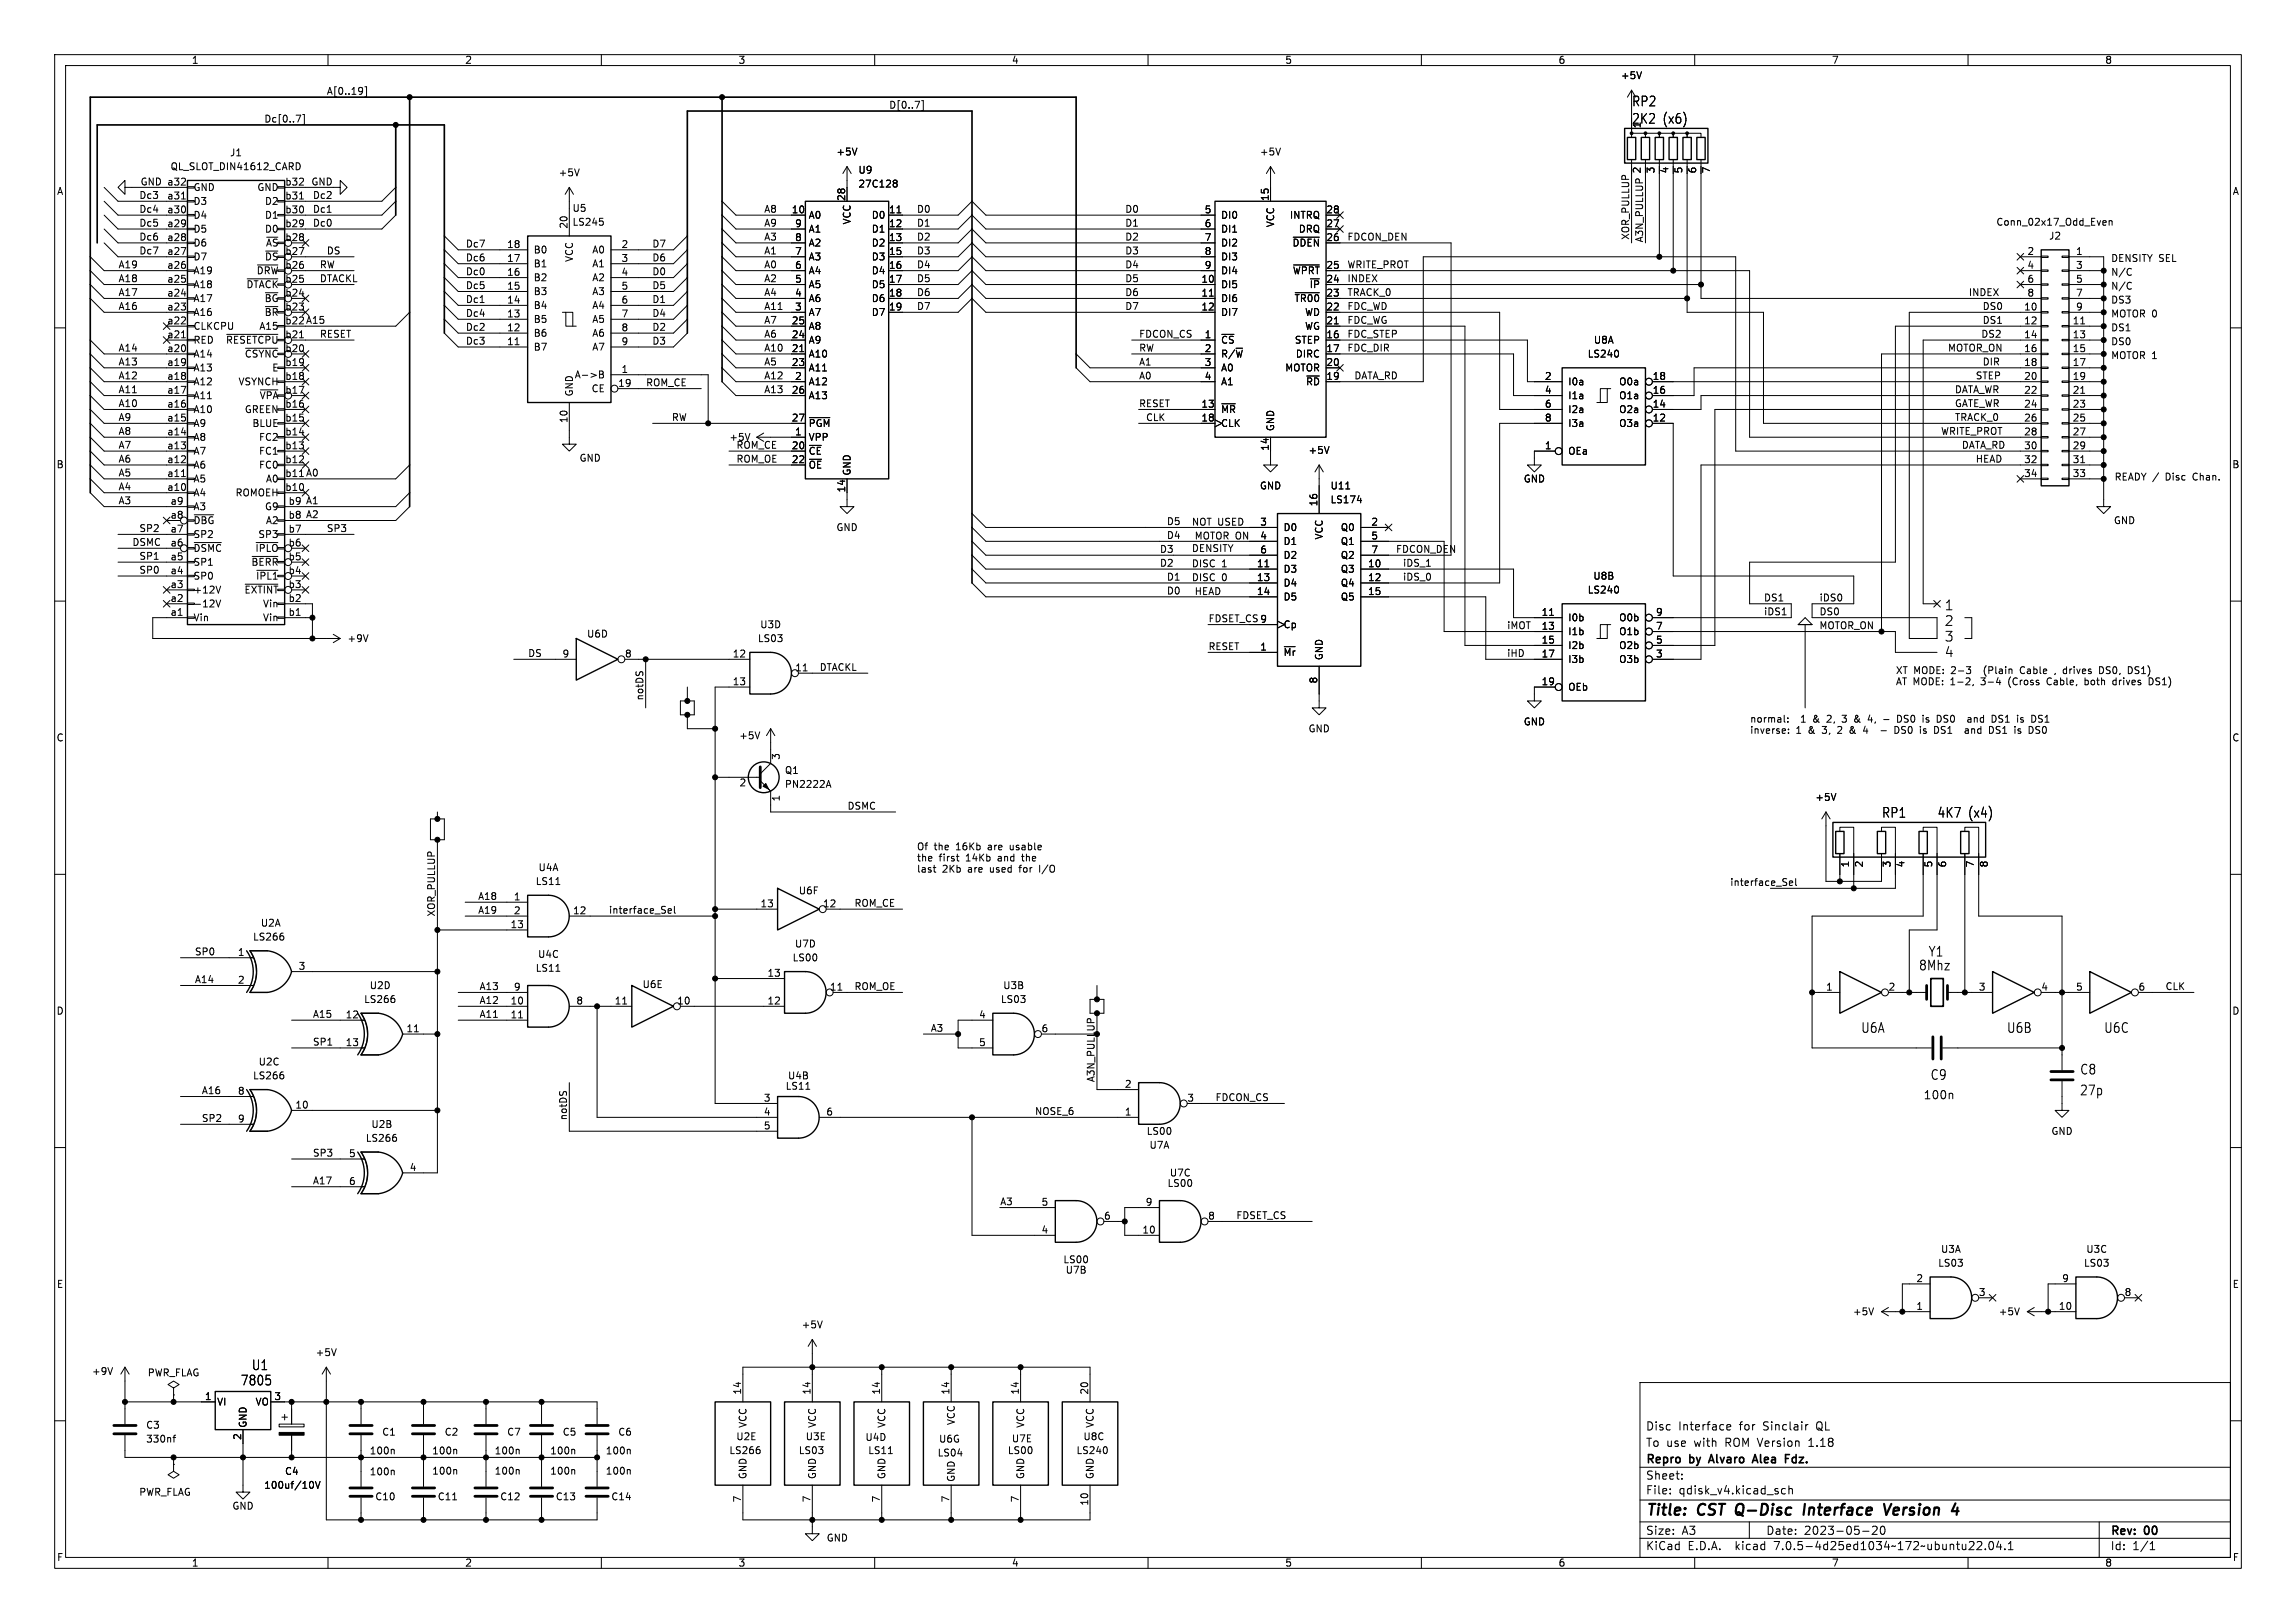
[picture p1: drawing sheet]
<svg xmlns="http://www.w3.org/2000/svg" width="420mm" height="297mm" viewBox="0 0 420 297" stroke-linecap="round" stroke-linejoin="round" font-family="sans-serif">
<defs><g id="words">
<g font-size="2.8">
<text x="301" y="277.8">Title:</text>
<text x="310.4" y="277.8">CST Q-Disc</text>
<text x="331" y="277.8">Interface</text>
<text x="346.3" y="277.8">Version</text>
</g>
<g font-size="2.5">
<text x="298.5" y="19.6">RP2</text>
<text x="298.5" y="22.8">2K2</text>
<text x="304.1" y="22.8">(x6)</text>
<text x="355.6" y="111.8">1</text>
<text x="355.6" y="114.7">2</text>
<text x="355.6" y="117.5">3</text>
<text x="355.6" y="120.4">4</text>
<text x="344.2" y="149.8">RP1</text>
<text x="354.4" y="149.8">4K7</text>
<text x="360" y="149.8">(x4)</text>
<text x="351" y="177.8">8Mhz</text>
<text x="352.7" y="175.2">Y1</text>
<text x="340.4" y="189.2">U6A</text>
<text x="367.1" y="189.2">U6B</text>
<text x="384.9" y="189.2">U6C</text>
<text x="353.1" y="197.8">C9</text>
<text x="380.5" y="196.8">C8</text>
<text x="380.4" y="200.6">27p</text>
<text x="46" y="250.9">U1</text>
<text x="44" y="253.7">7805</text>
</g>
<g font-size="2.1">
<text x="351.8" y="201.3">100n</text>
<text x="301" y="261.9">Disc</text>
<text x="306.9" y="261.9">Interface</text>
<text x="318.1" y="261.9">for</text>
<text x="322.4" y="261.9">Sinclair</text>
<text x="332.2" y="261.9">QL</text>
<text x="301" y="268.1">Repro</text>
<text x="301" y="264.9">To use</text>
<text x="309" y="268.1">by</text>
<text x="309.8" y="264.9">with</text>
<text x="313.1" y="268.1">Alvaro</text>
<text x="315.5" y="264.9">ROM Version</text>
<text x="321.6" y="268.1">Alea</text>
<text x="327.9" y="268.1">Fdz.</text>
<text x="330.9" y="264.9">1.18</text>
<text x="301" y="273.6">File:</text>
<text x="301" y="270.9">Sheet:</text>
<text x="307" y="273.6">qdisk_v4.kicad_sch</text>
<text x="301" y="281">Size:</text>
<text x="307.6" y="281">A3</text>
<text x="323" y="281">Date:</text>
<text x="329.9" y="281">2023-05-20</text>
<text x="386" y="281.2">Rev:</text>
<text x="392.2" y="281.2">00</text>
<text x="301" y="283.8">KiCad</text>
<text x="308.6" y="283.8">E.D.A.</text>
<text x="317.4" y="283.8">kicad</text>
<text x="324.5" y="283.8">7.0.5-4d25ed1034~172~ubuntu22.04.1</text>
<text x="386" y="283.8">Id:</text>
<text x="390" y="283.8">1/1</text>
</g>
<g font-size="1.8">
<text x="35" y="11.8">1</text>
<text x="85" y="11.8">2</text>
<text x="135" y="11.8">3</text>
<text x="185" y="11.8">4</text>
<text x="235" y="11.8">5</text>
<text x="285" y="11.8">6</text>
<text x="335" y="11.8">7</text>
<text x="385" y="11.8">8</text>
<text x="59.7" y="17.4">A[0..19]</text>
<text x="296.5" y="14.6">+5V</text>
<text x="48.3" y="22.5">Dc[0..7]</text>
<text x="162.6" y="20">D[0..7]</text>
<text x="300.4" y="23.5" transform="rotate(-90 300.4 23.5)">1</text>
<text x="42" y="28.8">J1</text>
<text x="152.9" y="28.6">+5V</text>
<text x="230.4" y="28.6">+5V</text>
<text x="10.4" y="35.8">A</text>
<text x="25.7" y="34.1">GND a32</text>
<text x="31.1" y="31.3">QL_SLOT_DIN41612_CARD</text>
<text x="35.3" y="35.1">GND</text>
<text x="47.1" y="35.1">GND</text>
<text x="52.1" y="34">b32</text>
<text x="56.9" y="34.1">GND</text>
<text x="102.1" y="32.4">+5V</text>
<text x="157" y="34.5">27C128</text>
<text x="157" y="31.9">U9</text>
<text x="300.4" y="31.8" transform="rotate(-90 300.4 31.8)">2</text>
<text x="302.9" y="31.8" transform="rotate(-90 302.9 31.8)">3</text>
<text x="305.4" y="31.8" transform="rotate(-90 305.4 31.8)">4</text>
<text x="308" y="31.8" transform="rotate(-90 308 31.8)">5</text>
<text x="310.5" y="31.8" transform="rotate(-90 310.5 31.8)">6</text>
<text x="313.1" y="31.8" transform="rotate(-90 313.1 31.8)">7</text>
<text x="408.4" y="35.8">A</text>
<text x="25.4" y="39">Dc4</text>
<text x="25.4" y="41.6">Dc5</text>
<text x="25.4" y="36.5">Dc3</text>
<text x="30.5" y="41.7">a29</text>
<text x="30.5" y="39.1">a30</text>
<text x="30.5" y="36.6">a31</text>
<text x="35.3" y="40.2">D4</text>
<text x="35.3" y="37.7">D3</text>
<text x="48.4" y="40.2">D1</text>
<text x="48.4" y="37.7">D2</text>
<text x="52.1" y="41.7">b29</text>
<text x="52.1" y="39.1">b30</text>
<text x="52.1" y="36.6">b31</text>
<text x="57.1" y="39">Dc1</text>
<text x="57.1" y="36.5">Dc2</text>
<text x="57.1" y="41.6">Dc0</text>
<text x="103.9" y="41.9" transform="rotate(-90 103.9 41.9)">20</text>
<text x="104.7" y="38.9">U5</text>
<text x="104.7" y="41.5">LS245</text>
<text x="139.7" y="39">A8</text>
<text x="139.7" y="41.6">A9</text>
<text x="144.8" y="39.1">10</text>
<text x="145.4" y="41.7">9</text>
<text x="147.8" y="40.2">A0</text>
<text x="154.7" y="36.8" transform="rotate(-90 154.7 36.8)">28</text>
<text x="155.8" y="41.1" transform="rotate(-90 155.8 41.1)">VCC</text>
<text x="159.4" y="40.2">D0</text>
<text x="162.6" y="39.1">11</text>
<text x="162.6" y="41.7">12</text>
<text x="167.6" y="41.6">D1</text>
<text x="167.6" y="39">D0</text>
<text x="205.7" y="41.6">D1</text>
<text x="205.7" y="39">D0</text>
<text x="220.3" y="39.1">5</text>
<text x="220.3" y="41.7">6</text>
<text x="223.3" y="40.2">DI0</text>
<text x="232.2" y="36.8" transform="rotate(-90 232.2 36.8)">15</text>
<text x="233.2" y="41.6" transform="rotate(-90 233.2 41.6)">VCC</text>
<text x="235.9" y="40.2">INTRQ</text>
<text x="242.6" y="41.7">27</text>
<text x="242.6" y="39.1">28</text>
<text x="365.1" y="41.5">Conn_02x17_Odd_Even</text>
<text x="25.4" y="46.6">Dc7</text>
<text x="25.4" y="44.1">Dc6</text>
<text x="30.5" y="46.7">a27</text>
<text x="30.5" y="44.2">a28</text>
<text x="35.3" y="47.8">D7</text>
<text x="35.3" y="45.3">D6</text>
<text x="35.3" y="42.7">D5</text>
<text x="48.4" y="47.8">~{DS}</text>
<text x="48.4" y="42.7">D0</text>
<text x="48.6" y="45.3">~{AS}</text>
<text x="52.1" y="46.7">b27</text>
<text x="52.1" y="44.2">b28</text>
<text x="59.7" y="46.6">DS</text>
<text x="85.2" y="45.4">Dc7</text>
<text x="85.2" y="47.9">Dc6</text>
<text x="92.7" y="45.5">18</text>
<text x="97.5" y="46.5">B0</text>
<text x="105" y="48" transform="rotate(-90 105 48)">VCC</text>
<text x="108.3" y="46.5">A0</text>
<text x="113.6" y="45.5">2</text>
<text x="119.3" y="47.9">D6</text>
<text x="119.3" y="45.4">D7</text>
<text x="139.7" y="46.6">A1</text>
<text x="139.7" y="44.1">A3</text>
<text x="145.4" y="46.7">7</text>
<text x="145.4" y="44.2">8</text>
<text x="147.8" y="47.8">A3</text>
<text x="147.8" y="45.3">A2</text>
<text x="147.8" y="42.7">A1</text>
<text x="159.4" y="42.7">D1</text>
<text x="159.4" y="45.3">D2</text>
<text x="159.4" y="47.8">D3</text>
<text x="162.6" y="44.2">13</text>
<text x="162.6" y="46.7">15</text>
<text x="167.6" y="44.1">D2</text>
<text x="167.6" y="46.6">D3</text>
<text x="205.7" y="44.1">D2</text>
<text x="205.7" y="46.6">D3</text>
<text x="220.3" y="44.2">7</text>
<text x="220.3" y="46.7">8</text>
<text x="223.3" y="42.7">DI1</text>
<text x="223.3" y="45.3">DI2</text>
<text x="223.3" y="47.8">DI3</text>
<text x="236.4" y="45.3">~{DDEN}</text>
<text x="237.6" y="42.7">DRQ</text>
<text x="242.6" y="44.2">26</text>
<text x="246.4" y="44.1">FDCON_DEN</text>
<text x="298.1" y="43.9" transform="rotate(-90 298.1 43.9)">XOR_PULLUP</text>
<text x="300.6" y="44.4" transform="rotate(-90 300.6 44.4)">A3N_PULLUP</text>
<text x="370.8" y="46.7">2</text>
<text x="374.8" y="44">J2</text>
<text x="379.7" y="46.7">1</text>
<text x="21.6" y="49.2">A19</text>
<text x="21.6" y="51.7">A18</text>
<text x="30.5" y="51.8">a25</text>
<text x="30.5" y="49.3">a26</text>
<text x="35.3" y="52.9">A18</text>
<text x="35.3" y="50.4">A19</text>
<text x="45.1" y="52.9">~{DTACK}</text>
<text x="46.9" y="50.4">~{DRW}</text>
<text x="52.1" y="51.8">b25</text>
<text x="52.1" y="49.3">b26</text>
<text x="58.4" y="49.2">RW</text>
<text x="58.4" y="51.7">DTACKL</text>
<text x="85.2" y="50.5">Dc0</text>
<text x="85.2" y="53">Dc5</text>
<text x="92.7" y="53.1">15</text>
<text x="92.7" y="50.5">16</text>
<text x="92.7" y="48">17</text>
<text x="97.5" y="51.6">B2</text>
<text x="97.5" y="49.1">B1</text>
<text x="108.3" y="49.1">A1</text>
<text x="108.3" y="51.6">A2</text>
<text x="113.6" y="48">3</text>
<text x="113.6" y="50.5">4</text>
<text x="113.6" y="53.1">5</text>
<text x="119.3" y="50.5">D0</text>
<text x="119.3" y="53">D5</text>
<text x="139.7" y="51.7">A2</text>
<text x="139.7" y="49.2">A0</text>
<text x="145.4" y="51.8">5</text>
<text x="145.4" y="49.3">6</text>
<text x="147.8" y="52.9">A5</text>
<text x="147.8" y="50.4">A4</text>
<text x="159.4" y="50.4">D4</text>
<text x="159.4" y="52.9">D5</text>
<text x="162.6" y="49.3">16</text>
<text x="162.6" y="51.8">17</text>
<text x="167.6" y="51.7">D5</text>
<text x="167.6" y="49.2">D4</text>
<text x="205.7" y="49.2">D4</text>
<text x="205.7" y="51.7">D5</text>
<text x="219.7" y="51.8">10</text>
<text x="220.3" y="49.3">9</text>
<text x="223.3" y="52.9">DI5</text>
<text x="223.3" y="50.4">DI4</text>
<text x="236.5" y="50.4">~{WPRT}</text>
<text x="239.6" y="52.9">~{IP}</text>
<text x="242.6" y="51.8">24</text>
<text x="242.6" y="49.3">25</text>
<text x="246.4" y="51.7">INDEX</text>
<text x="246.4" y="49.2">WRITE_PROT</text>
<text x="370.8" y="49.3">4</text>
<text x="370.8" y="51.8">6</text>
<text x="379.7" y="49.3">3</text>
<text x="379.7" y="51.8">5</text>
<text x="386.1" y="53.1">N/C</text>
<text x="386.1" y="50.6">N/C</text>
<text x="386.1" y="48">DENSITY SEL</text>
<text x="21.6" y="54.3">A17</text>
<text x="21.6" y="56.8">A16</text>
<text x="30.5" y="59.4">a22</text>
<text x="30.5" y="56.9">a23</text>
<text x="30.5" y="54.4">a24</text>
<text x="35.3" y="58">A16</text>
<text x="35.3" y="55.4">A17</text>
<text x="48.4" y="58">~{BR}</text>
<text x="48.4" y="55.4">~{BG}</text>
<text x="52.1" y="59.4">b22 A15</text>
<text x="52.1" y="56.9">b23</text>
<text x="52.1" y="54.4">b24</text>
<text x="85.2" y="58.1">Dc4</text>
<text x="85.2" y="55.5">Dc1</text>
<text x="92.7" y="58.2">13</text>
<text x="92.7" y="55.6">14</text>
<text x="97.5" y="59.2">B5</text>
<text x="97.5" y="56.7">B4</text>
<text x="97.5" y="54.2">B3</text>
<text x="108.3" y="54.2">A3</text>
<text x="108.3" y="56.7">A4</text>
<text x="108.3" y="59.2">A5</text>
<text x="113.6" y="55.6">6</text>
<text x="113.6" y="58.2">7</text>
<text x="119.3" y="55.5">D1</text>
<text x="119.3" y="58.1">D4</text>
<text x="139.7" y="59.3">A7</text>
<text x="139.7" y="56.8">A11</text>
<text x="139.7" y="54.3">A4</text>
<text x="144.8" y="59.4">25</text>
<text x="145.4" y="56.9">3</text>
<text x="145.4" y="54.4">4</text>
<text x="147.8" y="58">A7</text>
<text x="147.8" y="55.4">A6</text>
<text x="159.4" y="55.4">D6</text>
<text x="159.4" y="58">D7</text>
<text x="162.6" y="54.4">18</text>
<text x="162.6" y="56.9">19</text>
<text x="167.6" y="56.8">D7</text>
<text x="167.6" y="54.3">D6</text>
<text x="205.7" y="54.3">D6</text>
<text x="205.7" y="56.8">D7</text>
<text x="219.7" y="54.4">11</text>
<text x="219.7" y="56.9">12</text>
<text x="223.3" y="55.4">DI6</text>
<text x="223.3" y="58">DI7</text>
<text x="236.8" y="55.4">~{TR00}</text>
<text x="238.7" y="58">WD</text>
<text x="242.6" y="59.4">21</text>
<text x="242.6" y="56.9">22</text>
<text x="242.6" y="54.4">23</text>
<text x="246.4" y="54.3">TRACK_0</text>
<text x="246.4" y="56.8">FDC_WD</text>
<text x="246.4" y="59.3">FDC_WG</text>
<text x="360" y="54.3">INDEX</text>
<text x="362.6" y="56.8">DS0</text>
<text x="362.6" y="59.3">DS1</text>
<text x="370.2" y="56.9">10</text>
<text x="370.2" y="59.4">12</text>
<text x="370.8" y="54.4">8</text>
<text x="379.1" y="59.4">11</text>
<text x="379.7" y="54.4">7</text>
<text x="379.7" y="56.9">9</text>
<text x="386.1" y="55.6">DS3</text>
<text x="386.1" y="58.2">MOTOR 0</text>
<text x="21.6" y="64.4">A14</text>
<text x="30.5" y="64.5">a20</text>
<text x="30.5" y="62">a21</text>
<text x="35.3" y="65.6">A14</text>
<text x="35.3" y="63.1">RED</text>
<text x="35.3" y="60.5">CLKCPU</text>
<text x="41.3" y="63.1">~{RESETCPU}</text>
<text x="44.8" y="65.6">~{CSYNC}</text>
<text x="47.4" y="60.5">A15</text>
<text x="52.1" y="64.5">b20</text>
<text x="52.1" y="62">b21</text>
<text x="58.4" y="61.9">RESET</text>
<text x="85.2" y="60.6">Dc2</text>
<text x="85.2" y="63.2">Dc3</text>
<text x="92.7" y="63.2">11</text>
<text x="92.7" y="60.7">12</text>
<text x="97.5" y="64.3">B7</text>
<text x="97.5" y="61.8">B6</text>
<text x="108.3" y="61.8">A6</text>
<text x="108.3" y="64.3">A7</text>
<text x="113.6" y="60.7">8</text>
<text x="113.6" y="63.2">9</text>
<text x="119.3" y="63.2">D3</text>
<text x="119.3" y="60.6">D2</text>
<text x="139.7" y="64.4">A10</text>
<text x="139.7" y="61.9">A6</text>
<text x="144.8" y="64.5">21</text>
<text x="144.8" y="62">24</text>
<text x="147.8" y="65.6">A10</text>
<text x="147.8" y="63.1">A9</text>
<text x="147.8" y="60.5">A8</text>
<text x="208.3" y="61.9">FDCON_CS</text>
<text x="208.3" y="64.4">RW</text>
<text x="220.3" y="62">1</text>
<text x="220.3" y="64.5">2</text>
<text x="223.3" y="63.1">~{CS}</text>
<text x="223.3" y="65.6">R/~{W}</text>
<text x="236.8" y="63.1">STEP</text>
<text x="237" y="65.6">DIRC</text>
<text x="238.7" y="60.5">WG</text>
<text x="242.6" y="62">16</text>
<text x="242.6" y="64.5">17</text>
<text x="246.4" y="61.9">FDC_STEP</text>
<text x="246.4" y="64.4">FDC_DIR</text>
<text x="290.4" y="65.6">LS240</text>
<text x="291.5" y="63.1">U8A</text>
<text x="356.2" y="64.4">MOTOR_ON</text>
<text x="362.3" y="61.9">DS2</text>
<text x="370.2" y="62">14</text>
<text x="370.2" y="64.5">16</text>
<text x="379.1" y="62">13</text>
<text x="379.1" y="64.5">15</text>
<text x="386.1" y="63.3">DS0</text>
<text x="386.1" y="65.8">MOTOR 1</text>
<text x="386.1" y="60.7">DS1</text>
<text x="21.6" y="67">A13</text>
<text x="21.6" y="69.5">A12</text>
<text x="30.5" y="69.6">a18</text>
<text x="30.5" y="67.1">a19</text>
<text x="35.3" y="70.7">A12</text>
<text x="35.3" y="68.1">A13</text>
<text x="43.6" y="70.7">VSYNCH</text>
<text x="49.8" y="68.1">E</text>
<text x="52.1" y="69.6">b18</text>
<text x="52.1" y="67.1">b19</text>
<text x="105.1" y="69.4">A-&gt;B</text>
<text x="108.2" y="71.9">CE</text>
<text x="113" y="70.9">19</text>
<text x="113.6" y="68.3">1</text>
<text x="118.2" y="70.8">ROM_CE</text>
<text x="139.7" y="67">A5</text>
<text x="139.7" y="69.5">A12</text>
<text x="144.8" y="67.1">23</text>
<text x="145.4" y="69.6">2</text>
<text x="147.8" y="70.7">A12</text>
<text x="147.8" y="68.1">A11</text>
<text x="220.3" y="67.1">3</text>
<text x="220.3" y="69.6">4</text>
<text x="223.3" y="68.1">A0</text>
<text x="223.3" y="70.7">A1</text>
<text x="235.1" y="68.1">MOTOR</text>
<text x="238.9" y="70.7">~{RD}</text>
<text x="242.6" y="69.6">19</text>
<text x="242.6" y="67.1">20</text>
<text x="247.6" y="69.5">DATA_RD</text>
<text x="282.5" y="69.6">2</text>
<text x="286.8" y="70.7">I0a</text>
<text x="296.2" y="70.7">O0a</text>
<text x="302.3" y="69.6">18</text>
<text x="361.3" y="69.5">STEP</text>
<text x="362.6" y="67">DIR</text>
<text x="370.2" y="67.1">18</text>
<text x="370.2" y="69.6">20</text>
<text x="379.1" y="67.1">17</text>
<text x="379.1" y="69.6">19</text>
<text x="21.6" y="77.1">A9</text>
<text x="21.6" y="72">A11</text>
<text x="21.6" y="74.6">A10</text>
<text x="30.5" y="77.2">a15</text>
<text x="30.5" y="74.7">a16</text>
<text x="30.5" y="72.1">a17</text>
<text x="35.3" y="75.8">A10</text>
<text x="35.3" y="73.2">A11</text>
<text x="44.8" y="75.8">GREEN</text>
<text x="47.5" y="73.2">~{VPA}</text>
<text x="52.1" y="77.2">b15</text>
<text x="52.1" y="74.7">b16</text>
<text x="52.1" y="72.1">b17</text>
<text x="103.9" y="77.5" transform="rotate(-90 103.9 77.5)">10</text>
<text x="105" y="72.6" transform="rotate(-90 105 72.6)">GND</text>
<text x="122.9" y="77.1">RW</text>
<text x="139.7" y="72">A13</text>
<text x="144.8" y="72.1">26</text>
<text x="144.8" y="77.2">27</text>
<text x="147.8" y="73.2">A13</text>
<text x="219.7" y="74.7">13</text>
<text x="219.7" y="77.2">18</text>
<text x="223.3" y="75.8">~{MR}</text>
<text x="282.5" y="72.1">4</text>
<text x="282.5" y="74.7">6</text>
<text x="282.5" y="77.2">8</text>
<text x="286.8" y="73.2">I1a</text>
<text x="286.8" y="75.8">I2a</text>
<text x="296.2" y="75.8">O2a</text>
<text x="296.2" y="73.2">O1a</text>
<text x="302.3" y="77.2">12</text>
<text x="302.3" y="74.7">14</text>
<text x="302.3" y="72.1">16</text>
<text x="357.5" y="72">DATA_WR</text>
<text x="357.5" y="77.1">TRACK_0</text>
<text x="357.5" y="74.6">GATE_WR</text>
<text x="370.2" y="72.1">22</text>
<text x="370.2" y="74.7">24</text>
<text x="370.2" y="77.2">26</text>
<text x="379.1" y="72.1">21</text>
<text x="379.1" y="74.7">23</text>
<text x="379.1" y="77.2">25</text>
<text x="21.6" y="82.2">A7</text>
<text x="21.6" y="79.7">A8</text>
<text x="30.5" y="82.3">a13</text>
<text x="30.5" y="79.8">a14</text>
<text x="35.3" y="83.4">A7</text>
<text x="35.3" y="80.8">A8</text>
<text x="35.3" y="78.3">A9</text>
<text x="46.1" y="78.3">BLUE</text>
<text x="47.4" y="83.4">FC1</text>
<text x="47.4" y="80.8">FC2</text>
<text x="52.1" y="82.3">b13</text>
<text x="52.1" y="79.8">b14</text>
<text x="133.4" y="80.8">+5V</text>
<text x="134.6" y="82.2">ROM_CE</text>
<text x="144.8" y="82.3">20</text>
<text x="145.4" y="79.8">1</text>
<text x="147.8" y="80.8">VPP</text>
<text x="147.8" y="83.4">~{CE}</text>
<text x="147.8" y="78.3">~{PGM}</text>
<text x="223.3" y="78.3">CLK</text>
<text x="232.2" y="82.6" transform="rotate(-90 232.2 82.6)">14</text>
<text x="233.2" y="79" transform="rotate(-90 233.2 79)">GND</text>
<text x="239.3" y="83.2">+5V</text>
<text x="282.5" y="82.3">1</text>
<text x="286.8" y="83.4">OEa</text>
<text x="286.8" y="78.3">I3a</text>
<text x="296.2" y="78.3">O3a</text>
<text x="355" y="79.7">WRITE_PROT</text>
<text x="358.8" y="82.2">DATA_RD</text>
<text x="370.2" y="79.8">28</text>
<text x="370.2" y="82.3">30</text>
<text x="379.1" y="79.8">27</text>
<text x="379.1" y="82.3">29</text>
<text x="10.3" y="85.8">B</text>
<text x="21.6" y="89.8">A4</text>
<text x="21.6" y="87.3">A5</text>
<text x="21.6" y="84.7">A6</text>
<text x="30.5" y="89.9">a10</text>
<text x="30.5" y="87.4">a11</text>
<text x="30.5" y="84.8">a12</text>
<text x="35.3" y="88.5">A5</text>
<text x="35.3" y="85.9">A6</text>
<text x="47.4" y="85.9">FC0</text>
<text x="48.6" y="88.5">A0</text>
<text x="52.1" y="89.9">b10</text>
<text x="52.1" y="87.4">b11 A0</text>
<text x="52.1" y="84.8">b12</text>
<text x="106" y="84.6">GND</text>
<text x="134.6" y="84.7">ROM_OE</text>
<text x="144.8" y="84.8">22</text>
<text x="147.8" y="85.9">~{OE}</text>
<text x="155.8" y="87.1" transform="rotate(-90 155.8 87.1)">GND</text>
<text x="230.4" y="89.7">GND</text>
<text x="243.3" y="89.7">U11</text>
<text x="278.7" y="88.5">GND</text>
<text x="361.3" y="84.7">HEAD</text>
<text x="370.2" y="84.8">32</text>
<text x="370.2" y="87.4">34</text>
<text x="379.1" y="84.8">31</text>
<text x="379.1" y="87.4">33</text>
<text x="386.7" y="88">READY /</text>
<text x="396.1" y="88">Disc</text>
<text x="401.2" y="88">Chan.</text>
<text x="408.3" y="85.8">B</text>
<text x="21.6" y="92.4">A3</text>
<text x="31.1" y="95">a8</text>
<text x="31.1" y="92.5">a9</text>
<text x="35.3" y="91">A4</text>
<text x="35.3" y="93.5">A3</text>
<text x="43.1" y="91">ROMOEH</text>
<text x="48.4" y="93.5">G9</text>
<text x="52.7" y="95">b8 A2</text>
<text x="52.7" y="92.5">b9 A1</text>
<text x="154.7" y="90.2" transform="rotate(-90 154.7 90.2)">14</text>
<text x="241" y="92.7" transform="rotate(-90 241 92.7)">16</text>
<text x="243.3" y="92.3">LS174</text>
<text x="24.1" y="100">DSMC</text>
<text x="25.4" y="97.4">SP2</text>
<text x="31.1" y="100.1">a6</text>
<text x="31.1" y="97.5">a7</text>
<text x="35.3" y="101.2">~{DSMC}</text>
<text x="35.3" y="98.6">SP2</text>
<text x="35.3" y="96.1">~{DBG}</text>
<text x="46.7" y="101.2">~{IPLO}</text>
<text x="47.2" y="98.6">SP3</text>
<text x="48.6" y="96.1">A2</text>
<text x="52.7" y="100.1">b6</text>
<text x="52.7" y="97.5">b7</text>
<text x="59.7" y="97.4">SP3</text>
<text x="152.9" y="97.3">GND</text>
<text x="212.1" y="101.3">D3</text>
<text x="213.4" y="96.2">D5</text>
<text x="213.4" y="98.7">D4</text>
<text x="217.9" y="101.1">DENSITY</text>
<text x="217.9" y="96.3">NOT USED</text>
<text x="218.4" y="98.8">MOTOR ON</text>
<text x="230.5" y="96.3">3</text>
<text x="230.5" y="98.8">4</text>
<text x="230.5" y="101.3">6</text>
<text x="234.7" y="97.3">D0</text>
<text x="234.7" y="99.9">D1</text>
<text x="242.1" y="98.8" transform="rotate(-90 242.1 98.8)">VCC</text>
<text x="245.2" y="97.3">Q0</text>
<text x="245.2" y="99.9">Q1</text>
<text x="250.8" y="96.3">2</text>
<text x="250.8" y="98.8">5</text>
<text x="250.8" y="101.3">7</text>
<text x="255.3" y="101.3">FDCON_DEN</text>
<text x="386.6" y="96.1">GND</text>
<text x="25.4" y="105.1">SP0</text>
<text x="25.4" y="102.5">SP1</text>
<text x="31.1" y="107.7">a3</text>
<text x="31.1" y="105.2">a4</text>
<text x="31.1" y="102.6">a5</text>
<text x="35.3" y="106.2">SP0</text>
<text x="35.3" y="103.7">SP1</text>
<text x="46" y="103.7">~{BERR}</text>
<text x="46.8" y="106.2">~{IPL1}</text>
<text x="52.7" y="107.7">b3</text>
<text x="52.7" y="105.2">b4</text>
<text x="52.7" y="102.6">b5</text>
<text x="212.1" y="103.8">D2</text>
<text x="213.4" y="106.3">D1</text>
<text x="217.9" y="106.4">DISC 0</text>
<text x="217.9" y="103.9">DISC 1</text>
<text x="229.9" y="103.9">11</text>
<text x="229.9" y="106.4">13</text>
<text x="234.7" y="105">D3</text>
<text x="234.7" y="107.5">D4</text>
<text x="234.7" y="102.4">D2</text>
<text x="245.2" y="105">Q3</text>
<text x="245.2" y="107.5">Q4</text>
<text x="245.2" y="102.4">Q2</text>
<text x="250.2" y="103.9">10</text>
<text x="250.2" y="106.4">12</text>
<text x="256.5" y="103.8">iDS_1</text>
<text x="256.5" y="106.3">iDS_0</text>
<text x="291.4" y="106.2">U8B</text>
<text x="31.1" y="112.8">a1</text>
<text x="31.1" y="110.2">a2</text>
<text x="35.3" y="113.9">Vin</text>
<text x="35.3" y="111.3">-12V</text>
<text x="35.3" y="108.8">+12V</text>
<text x="44.7" y="108.8">~{EXTINT}</text>
<text x="48.1" y="113.9">Vin</text>
<text x="48.1" y="111.3">Vin</text>
<text x="52.7" y="112.8">b1</text>
<text x="52.7" y="110.2">b2</text>
<text x="213.4" y="108.9">D0</text>
<text x="218.4" y="109">HEAD</text>
<text x="221" y="114">FDSET_CS9</text>
<text x="229.9" y="109">14</text>
<text x="234.7" y="110">D5</text>
<text x="245.2" y="110">Q5</text>
<text x="250.2" y="109">15</text>
<text x="281.9" y="112.8">11</text>
<text x="286.8" y="113.9">I0b</text>
<text x="290.4" y="108.8">LS240</text>
<text x="296.2" y="113.9">O0b</text>
<text x="302.9" y="112.8">9</text>
<text x="322.6" y="112.7">iDS1</text>
<text x="322.6" y="110.1">DS1</text>
<text x="332.7" y="112.7">DS0</text>
<text x="332.7" y="110.1">iDS0</text>
<text x="63.5" y="117.7">+9V</text>
<text x="107.3" y="116.8">U6D</text>
<text x="138.6" y="117.7">LS03</text>
<text x="139" y="115.1">U3D</text>
<text x="230.5" y="119.1">1</text>
<text x="230.5" y="114">9</text>
<text x="234.7" y="115.1">Cp</text>
<text x="275.6" y="115.2">iMOT</text>
<text x="281.9" y="115.3">13</text>
<text x="281.9" y="117.9">15</text>
<text x="286.8" y="116.4">I1b</text>
<text x="286.8" y="118.9">I2b</text>
<text x="296.2" y="118.9">O2b</text>
<text x="296.2" y="116.4">O1b</text>
<text x="302.9" y="117.9">5</text>
<text x="302.9" y="115.3">7</text>
<text x="332.8" y="115.2">MOTOR_ON</text>
<text x="96.5" y="120.3">DS</text>
<text x="102.8" y="120.4">9</text>
<text x="114.3" y="120.4">8</text>
<text x="134" y="120.4">12</text>
<text x="134" y="125.5">13</text>
<text x="145.4" y="122.9">11</text>
<text x="234.7" y="120.2">~{Mr}</text>
<text x="241" y="125.1" transform="rotate(-90 241 125.1)">8</text>
<text x="242.1" y="120.9" transform="rotate(-90 242.1 120.9)">GND</text>
<text x="275.6" y="120.3">iHD</text>
<text x="281.9" y="120.4">17</text>
<text x="281.9" y="125.5">19</text>
<text x="286.8" y="121.5">I3b</text>
<text x="296.2" y="121.5">O3b</text>
<text x="302.9" y="120.4">3</text>
<text x="346.7" y="123.4">XT MODE: 2-3</text>
<text x="346.7" y="125.5">AT MODE: 1-2,</text>
<text x="362.5" y="125.5">3-4</text>
<text x="363.1" y="123.4">(Plain</text>
<text x="367.5" y="125.5">(Cross</text>
<text x="369.8" y="123.4">Cable</text>
<text x="374.7" y="125.5">Cable,</text>
<text x="376.3" y="123.4">, drives</text>
<text x="381.8" y="125.5">both</text>
<text x="384.7" y="123.4">DS0,</text>
<text x="387" y="125.5">drives</text>
<text x="390.1" y="123.4">DS1)</text>
<text x="393.7" y="125.5">DS1)</text>
<text x="117.8" y="128.3" transform="rotate(-90 117.8 128.3)">notDS</text>
<text x="286.8" y="126.6">OEb</text>
<text x="10.3" y="135.8">C</text>
<text x="135.2" y="135.4">+5V</text>
<text x="239.3" y="134.2">GND</text>
<text x="278.7" y="132.9">GND</text>
<text x="320" y="132.3">normal:</text>
<text x="320" y="134.4">inverse:</text>
<text x="328.5" y="134.4">1</text>
<text x="329.4" y="132.3">1</text>
<text x="330.8" y="134.4">&amp;</text>
<text x="331.7" y="132.3">&amp;</text>
<text x="333.4" y="134.4">3,</text>
<text x="334.4" y="132.3">2,</text>
<text x="336.3" y="134.4">2</text>
<text x="337.3" y="132.3">3</text>
<text x="338.6" y="134.4">&amp;</text>
<text x="339.6" y="132.3">&amp;</text>
<text x="341.3" y="134.4">4</text>
<text x="342.3" y="132.3">4,</text>
<text x="347.4" y="134.4">DS0</text>
<text x="347.9" y="132.3">DS0</text>
<text x="352.2" y="134.4">is</text>
<text x="352.6" y="132.3">is</text>
<text x="354.9" y="134.4">DS1</text>
<text x="355.4" y="132.3">DS0</text>
<text x="360.8" y="134.4">and</text>
<text x="361.2" y="132.3">and</text>
<text x="365.3" y="134.4">DS1</text>
<text x="365.8" y="132.3">DS1</text>
<text x="370.1" y="134.4">is</text>
<text x="370.6" y="132.3">is</text>
<text x="372.8" y="134.4">DS0</text>
<text x="373.3" y="132.3">DS1</text>
<text x="408.3" y="135.8">C</text>
<text x="142.9" y="139.1" transform="rotate(-90 142.9 139.1)">3</text>
<text x="143.5" y="141.8">Q1</text>
<text x="135.2" y="144.1">2</text>
<text x="142.9" y="146.7" transform="rotate(-90 142.9 146.7)">1</text>
<text x="143.5" y="144.3">PN2222A</text>
<text x="154.9" y="148.2">DSMC</text>
<text x="332" y="146.7">+5V</text>
<text x="167.6" y="155.7">Of</text>
<text x="170.8" y="155.7">the</text>
<text x="174.8" y="155.7">16Kb</text>
<text x="180.8" y="155.7">are</text>
<text x="184.9" y="155.7">usable</text>
<text x="98.5" y="159.6">U4A</text>
<text x="167.6" y="157.7">the</text>
<text x="167.6" y="159.8">last</text>
<text x="171.7" y="157.7">first</text>
<text x="172.3" y="159.8">2Kb</text>
<text x="176.7" y="157.7">14Kb</text>
<text x="177" y="159.8">are</text>
<text x="181.1" y="159.8">used</text>
<text x="182.6" y="157.7">and</text>
<text x="186.7" y="159.8">for</text>
<text x="187.1" y="157.7">the</text>
<text x="190.4" y="159.8">I/O</text>
<text x="338.5" y="158.8" transform="rotate(-90 338.5 158.8)">1</text>
<text x="341" y="158.8" transform="rotate(-90 341 158.8)">2</text>
<text x="346.1" y="158.8" transform="rotate(-90 346.1 158.8)">3</text>
<text x="348.6" y="158.8" transform="rotate(-90 348.6 158.8)">4</text>
<text x="353.7" y="158.8" transform="rotate(-90 353.7 158.8)">5</text>
<text x="356.2" y="158.8" transform="rotate(-90 356.2 158.8)">6</text>
<text x="361.3" y="158.8" transform="rotate(-90 361.3 158.8)">7</text>
<text x="363.9" y="158.8" transform="rotate(-90 363.9 158.8)">8</text>
<text x="79.7" y="167.7" transform="rotate(-90 79.7 167.7)">XOR_PULLUP</text>
<text x="93.9" y="164.8">1</text>
<text x="93.9" y="167.4">2</text>
<text x="97.9" y="162.1">LS11</text>
<text x="104.8" y="167.4">12</text>
<text x="111.4" y="167.3">interface_Sel</text>
<text x="139.1" y="166.1">13</text>
<text x="146.1" y="163.8">U6F</text>
<text x="150.5" y="166.1">12</text>
<text x="156.2" y="166">ROM_CE</text>
<text x="316.5" y="162.2">interface_Sel</text>
<text x="46.2" y="172.3">LS266</text>
<text x="47.7" y="169.7">U2A</text>
<text x="93.3" y="169.9">13</text>
<text x="145.4" y="173.5">U7D</text>
<text x="35.6" y="174.9">SP0</text>
<text x="35.6" y="180">A14</text>
<text x="43.5" y="175">1</text>
<text x="54.6" y="177.5">3</text>
<text x="97.9" y="178">LS11</text>
<text x="98.4" y="175.5">U4C</text>
<text x="140.3" y="178.8">13</text>
<text x="144.9" y="176.1">LS00</text>
<text x="10.3" y="185.8">D</text>
<text x="43.5" y="180.1">2</text>
<text x="66.5" y="183.7">LS266</text>
<text x="67.6" y="181.2">U2D</text>
<text x="87.6" y="181.3">A13</text>
<text x="87.6" y="183.8">A12</text>
<text x="93.3" y="183.9">10</text>
<text x="93.9" y="181.4">9</text>
<text x="105.4" y="183.9">8</text>
<text x="112.4" y="183.9">11</text>
<text x="117.5" y="181">U6E</text>
<text x="123.8" y="183.9">10</text>
<text x="140.3" y="183.9">12</text>
<text x="151.8" y="181.4">11</text>
<text x="156.2" y="181.3">ROM_OE</text>
<text x="183" y="183.7">LS03</text>
<text x="183.5" y="181.2">U3B</text>
<text x="334" y="181.4">1</text>
<text x="345.4" y="181.4">2</text>
<text x="361.9" y="181.4">3</text>
<text x="373.3" y="181.4">4</text>
<text x="379.7" y="181.4">5</text>
<text x="391.1" y="181.4">6</text>
<text x="396.1" y="181.3">CLK</text>
<text x="408.3" y="185.8">D</text>
<text x="57.1" y="186.3">A15</text>
<text x="57.1" y="191.4">SP1</text>
<text x="63.2" y="186.4">12</text>
<text x="63.2" y="191.5">13</text>
<text x="74.3" y="189">11</text>
<text x="87.6" y="186.3">A11</text>
<text x="93.3" y="186.4">11</text>
<text x="179" y="186.4">4</text>
<text x="179" y="191.5">5</text>
<text x="190.5" y="189">6</text>
<text x="46.2" y="197.7">LS266</text>
<text x="47.3" y="195.1">U2C</text>
<text x="144.1" y="197.7">U4B</text>
<text x="36.8" y="200.3">A16</text>
<text x="43.5" y="200.4">8</text>
<text x="54" y="202.9">10</text>
<text x="139.7" y="201.7">3</text>
<text x="143.7" y="199.6">LS11</text>
<text x="200.3" y="198.1" transform="rotate(-90 200.3 198.1)">A3N_PULLUP</text>
<text x="205.7" y="199.1">2</text>
<text x="217.1" y="201.7">3</text>
<text x="222.2" y="201.6">FDCON_CS</text>
<text x="36.8" y="205.4">SP2</text>
<text x="43.5" y="205.5">9</text>
<text x="66.9" y="209.1">LS266</text>
<text x="67.9" y="206.6">U2B</text>
<text x="103.8" y="205" transform="rotate(-90 103.8 205)">notDS</text>
<text x="139.7" y="204.2">4</text>
<text x="139.7" y="206.8">5</text>
<text x="151.1" y="204.2">6</text>
<text x="189.2" y="204.1">NOSE_6</text>
<text x="205.7" y="204.2">1</text>
<text x="209.7" y="207.8">LS00</text>
<text x="375.2" y="207.8">GND</text>
<text x="57.1" y="211.7">SP3</text>
<text x="63.8" y="211.8">5</text>
<text x="74.9" y="214.4">4</text>
<text x="210.2" y="210.4">U7A</text>
<text x="213.9" y="215.5">U7C</text>
<text x="57.1" y="216.8">A17</text>
<text x="63.8" y="216.9">6</text>
<text x="190.5" y="220.7">5</text>
<text x="209.5" y="220.7">9</text>
<text x="213.5" y="217.4">LS00</text>
<text x="190.5" y="225.8">4</text>
<text x="201.9" y="223.3">6</text>
<text x="208.9" y="225.8">10</text>
<text x="220.9" y="223.3">8</text>
<text x="226.1" y="223.2">FDSET_CS</text>
<text x="194.5" y="231.3">LS00</text>
<text x="194.9" y="233.2">U7B</text>
<text x="354.5" y="232">LS03</text>
<text x="355" y="229.4">U3A</text>
<text x="381.1" y="232">LS03</text>
<text x="381.6" y="229.4">U3C</text>
<text x="10.4" y="235.8">E</text>
<text x="350.5" y="239.8">1</text>
<text x="350.5" y="234.7">2</text>
<text x="361.9" y="237.2">3</text>
<text x="376.6" y="239.8">10</text>
<text x="377.2" y="234.7">9</text>
<text x="388.6" y="237.2">8</text>
<text x="408.3" y="235.8">E</text>
<text x="146.6" y="243.2">+5V</text>
<text x="338.9" y="240.9">+5V</text>
<text x="365.6" y="240.9">+5V</text>
<text x="16.8" y="251.8">+9V</text>
<text x="57.7" y="248.3">+5V</text>
<text x="27" y="252">PWR_FLAG</text>
<text x="37.4" y="256.3">1</text>
<text x="39.6" y="257.4">VI</text>
<text x="46.7" y="257.4">VO</text>
<text x="50.1" y="256.3">3</text>
<text x="135.6" y="255.3" transform="rotate(-90 135.6 255.3)">14</text>
<text x="148.3" y="255.3" transform="rotate(-90 148.3 255.3)">14</text>
<text x="161" y="255.3" transform="rotate(-90 161 255.3)">14</text>
<text x="173.7" y="255.3" transform="rotate(-90 173.7 255.3)">14</text>
<text x="186.4" y="255.3" transform="rotate(-90 186.4 255.3)">14</text>
<text x="199.1" y="255.3" transform="rotate(-90 199.1 255.3)">20</text>
<text x="26.7" y="261.6">C3</text>
<text x="44.2" y="263.6" transform="rotate(-90 44.2 263.6)">2</text>
<text x="45.3" y="261.4" transform="rotate(-90 45.3 261.4)">GND</text>
<text x="69.9" y="262.9">C1</text>
<text x="81.3" y="262.9">C2</text>
<text x="92.7" y="262.9">C7</text>
<text x="102.9" y="262.9">C5</text>
<text x="113" y="262.9">C6</text>
<text x="134.6" y="263.7">U2E</text>
<text x="136.7" y="261.3" transform="rotate(-90 136.7 261.3)">VCC</text>
<text x="147.3" y="263.7">U3E</text>
<text x="149.4" y="261.3" transform="rotate(-90 149.4 261.3)">VCC</text>
<text x="158.2" y="263.8">U4D</text>
<text x="162.1" y="261.3" transform="rotate(-90 162.1 261.3)">VCC</text>
<text x="174.8" y="260.8" transform="rotate(-90 174.8 260.8)">VCC</text>
<text x="187.5" y="261.3" transform="rotate(-90 187.5 261.3)">VCC</text>
<text x="198.1" y="263.7">U8C</text>
<text x="200.2" y="261.3" transform="rotate(-90 200.2 261.3)">VCC</text>
<text x="26.7" y="264.2">330nf</text>
<text x="67.6" y="266.3">100n</text>
<text x="79" y="266.3">100n</text>
<text x="90.4" y="266.3">100n</text>
<text x="100.6" y="266.3">100n</text>
<text x="110.8" y="266.3">100n</text>
<text x="133.4" y="266.3">LS266</text>
<text x="146.1" y="266.3">LS03</text>
<text x="158.8" y="266.3">LS11</text>
<text x="171.5" y="266.7">LS04</text>
<text x="171.7" y="264.2">U6G</text>
<text x="184.3" y="266.3">LS00</text>
<text x="185" y="264.1">U7E</text>
<text x="196.9" y="266.3">LS240</text>
<text x="25.4" y="273.9">PWR_FLAG</text>
<text x="48.3" y="272.6">100uf/10V</text>
<text x="52.1" y="270.1">C4</text>
<text x="67.6" y="270.1">100n</text>
<text x="68.6" y="274.7">C10</text>
<text x="79" y="270">100n</text>
<text x="80" y="274.7">C11</text>
<text x="90.4" y="270">100n</text>
<text x="91.4" y="274.7">C12</text>
<text x="100.6" y="270">100n</text>
<text x="101.6" y="274.7">C13</text>
<text x="110.8" y="270">100n</text>
<text x="111.8" y="274.7">C14</text>
<text x="135.6" y="275" transform="rotate(-90 135.6 275)">7</text>
<text x="136.7" y="270.8" transform="rotate(-90 136.7 270.8)">GND</text>
<text x="148.3" y="275" transform="rotate(-90 148.3 275)">7</text>
<text x="149.4" y="270.8" transform="rotate(-90 149.4 270.8)">GND</text>
<text x="161" y="275" transform="rotate(-90 161 275)">7</text>
<text x="162.1" y="270.8" transform="rotate(-90 162.1 270.8)">GND</text>
<text x="173.7" y="275" transform="rotate(-90 173.7 275)">7</text>
<text x="174.8" y="271.3" transform="rotate(-90 174.8 271.3)">GND</text>
<text x="186.4" y="275" transform="rotate(-90 186.4 275)">7</text>
<text x="187.5" y="270.8" transform="rotate(-90 187.5 270.8)">GND</text>
<text x="199.1" y="275.6" transform="rotate(-90 199.1 275.6)">10</text>
<text x="200.2" y="270.8" transform="rotate(-90 200.2 270.8)">GND</text>
<text x="42.5" y="276.4">GND</text>
<text x="10.4" y="285.8">F</text>
<text x="35" y="286.8">1</text>
<text x="85" y="286.8">2</text>
<text x="135" y="286.8">3</text>
<text x="151.2" y="282.3">GND</text>
<text x="185" y="286.8">4</text>
<text x="235" y="286.8">5</text>
<text x="285" y="286.8">6</text>
<text x="335" y="286.8">7</text>
<text x="385" y="286.8">8</text>
<text x="408.4" y="285.8">F</text>
</g>
<g font-size="1.7">
<text x="208.3" y="67">A1</text>
<text x="208.3" y="69.5">A0</text>
<text x="208.3" y="74.6">RESET</text>
<text x="209.5" y="77.1">CLK</text>
<text x="221" y="119">RESET</text>
<text x="149.9" y="122.8">DTACKL</text>
<text x="87.4" y="167.3">A19</text>
<text x="87.4" y="164.8">A18</text>
<text x="170.2" y="188.9">A3</text>
<text x="182.9" y="220.6">A3</text>
</g>
</g></defs>
<g fill="none" stroke="#000" stroke-width=".18">
<path d="M10 10h400v277h-400zM12 12h396v273h-396zM60 10v2M66.3 16.1v.9M66.3 16.5v.2M66.7 15.9h.3v1.8h-.3M110 10v2M160 10v2M168.6 18.4h.3v1.8h-.3M210 10v2M260 10v2M298.4 16.5l-.7 1.3"/>
<path d="M298.4 16.5v7.6M298.4 16.5l.8 1.3M300.3 13.1l-.5 1.3M310 10v2M360 10v2M19 39.4l2.6 2.5h12.7M19 36.8l2.6 2.6h12.7M19 34.3l2.6 2.5h12.7M22.9 34.3v-1.3l-1.3 1.3 1.3 1.3v-1.3h11.4M33.2 36.4h.7M34.3 39.2h1.3v.3h-1.3zM34.3 36.7h1.3v.3h-1.3z"/>
<path d="M34.3 34.2h1.3v.2h-1.3zM50.8 39.2h1.3v.3h-1.3zM50.8 36.7h1.3v.3h-1.3zM50.8 34.2h1.3v.2h-1.3zM52.1 34.3h10.1v-1.3l1.3 1.3-1.3 1.3v-1.3M54.2 21.1h.8l-.5 1.2M54.5 29.8a.68 .68 0 0 1 .4 .6 .68 .68 0 0 1-.4 .7M54.8 36.4h.7M55.4 21h.3v1.8h-.3M59.9 38.9h.7M72.4 39.4l-2.6 2.5h-17.7M72.4 36.8l-2.6 2.6h-17.7"/>
<path d="M72.4 34.3l-2.6 2.5h-17.7M104.1 34.3l-.7 1.3M104.1 34.3v8.9M104.1 34.3l.8 1.3M106 30.9l-.5 1.3M132.1 39.4l2.5 2.5h12.7M132.1 36.8l2.5 2.6h12.7M154.9 30.5l-.7 1.3M154.9 30.5v6.3M154.9 30.5l.8 1.3M156.8 27.1l-.5 1.3M162.6 39.4h12.7l2.5-2.6 2.5 2.6h41.9"/>
<path d="M163.6 33h.3l.2 .2-.2 .3M163.6 33.5h.3M163.9 33.5l.1 .1 .1 .4-.2 .2h-.3M164.1 39h.7M232.4 30.5l-.8 1.3M232.4 30.5v6.3M232.4 30.5l.8 1.3M234.2 27.1l-.4 1.3M242.6 39.4h2.5M244.5 38.8l1.2 1.2M245.7 38.8l-1.2 1.2M298.4 25.1v-.7h2.6v.7v-.7h2.5v.7v-.7h2.6v.7v-.7h2.5v.7v-.7h2.5v.7"/>
<path d="M298.4 29.2v15.3M301 29.2v15.3M303.5 29.2v1.3M303.5 31.8v15.2M306.1 29.2v20.3M308.6 29.2v1.3M308.6 31.8v25.4h14v20.3h50.8M311.1 29.2v1.3M311.1 31.8v22.8h62.3M10 60h2M16.5 54.6l2.5 2.6h15.3M16.5 47l2.5 2.5h15.3"/>
<path d="M16.5 49.5l2.5 2.6h15.3M16.5 52.1l2.5 2.5h15.3M19 44.5l2.6 2.5h12.7M19 41.9l2.6 2.6h12.7M29.9 59.1l1.2 1.2M30.5 59.7h3.8M31.1 59.1l-1.2 1.2M34.3 59.6h1.3v.2h-1.3zM34.3 57h1.3v.3h-1.3zM34.3 54.5h1.3v.2h-1.3zM34.3 51.9h1.3v.3h-1.3zM34.3 49.4h1.3v.3h-1.3z"/>
<path d="M34.3 46.9h1.3v.2h-1.3zM34.3 44.3h1.3v.3h-1.3zM34.3 41.8h1.3v.2h-1.3zM45.2 51h5.6M47.1 48.5h3.7M50.8 59.6h1.3v.2h-1.3zM50.8 41.8h1.3v.2h-1.3zM53.3 47h11.5M53.3 57.2h2.6M53.3 49.5h11.5M53.3 52.1h11.5M53.3 54.6h2.6"/>
<path d="M53.3 44.5h2.6M55.3 54l1.2 1.2M55.3 56.5l1.2 1.3M55.3 43.8l1.2 1.3M56.5 54l-1.2 1.2M56.5 56.5l-1.2 1.3M56.5 43.8l-1.2 1.3M74.9 57.2l-2.5 2.5h-20.3M81.3 58.4l2.5 2.6h12.7M81.3 55.9l2.5 2.5h12.7M81.3 53.3l2.5 2.6h12.7M81.3 50.8l2.5 2.5h12.7"/>
<path d="M81.3 48.3l2.5 2.5h12.7M81.3 45.7l2.5 2.6h12.7M81.3 43.2l2.5 2.5h12.7M102.9 57.2h.6v2.5h1.9M103.5 57.2h1.3v2.5M110.3 40.6v.5M125.7 58.4l-2.5 2.6h-11.4M125.7 55.9l-2.5 2.5h-11.4M125.7 53.3l-2.5 2.6h-11.4M125.7 50.8l-2.5 2.5h-11.4M125.7 48.3l-2.5 2.5h-11.4M125.7 45.7l-2.5 2.6h-11.4"/>
<path d="M125.7 43.2l-2.5 2.5h-11.4M132.1 44.5l2.5 2.5h12.7M132.1 54.6l2.5 2.6h12.7M132.1 57.2l2.5 2.5h12.7M132.1 59.7l2.5 2.5h12.7M132.1 47l2.5 2.5h12.7M132.1 49.5l2.5 2.6h12.7M132.1 52.1l2.5 2.5h12.7M132.1 41.9l2.5 2.6h12.7M162.6 47h12.7l2.5-2.5 2.5 2.5h41.9M162.6 57.2h12.7l2.5-2.6 2.5 2.6h41.9M162.6 49.5h12.7l2.5-2.5 2.5 2.5h41.9"/>
<path d="M162.6 52.1h12.7l2.5-2.6 2.5 2.6h41.9M162.6 54.6h12.7l2.5-2.5 2.5 2.5h41.9M162.6 44.5h12.7l2.5-2.6 2.5 2.6h41.9M162.6 41.9h12.7l2.5-2.5 2.5 2.5h41.9M221.2 54.2h.7M236.6 43.4h4.7M236.6 48.5h4.7M236.9 53.6h4.4M242.6 57.2h31.7v17.7h11.4M242.6 59.7h25.4v58.4h17.7M242.6 49.5h77.4v30.5h53.4M242.6 52.1h68.5"/>
<path d="M242.6 54.6h66M242.6 44.5h22.8v57.1h-16.5M242.6 41.9h2.5M244.1 59.3h.7M244.5 41.3l1.2 1.2M245.7 41.3l-1.2 1.2M369 46.4l1.2 1.2M369 51.5l1.2 1.2M369 48.9l1.2 1.2M369.6 47h3.8M369.6 49.5h3.8M369.6 52.1h3.8"/>
<path d="M370.2 46.4l-1.2 1.2M370.2 51.5l-1.2 1.2M370.2 48.9l-1.2 1.2M373.4 59.6h1.2v.2h-1.2zM373.4 57h1.2v.3h-1.2zM373.4 54.5h1.2v.2h-1.2zM373.4 51.9h1.2v.3h-1.2zM373.4 49.4h1.2v.3h-1.2zM373.4 46.9h1.2v.2h-1.2zM373.4 57.2h-24.2v59.6h5.1v-3.8h-22.8v-2.5h7.6v-5.1h-33v-27.9h-3.8M373.4 59.7h-26.7v43.2h-26.7v7.6h7.7v2.5h-25.4M377.2 59.6h1.3v.2h-1.3z"/>
<path d="M377.2 57h1.3v.3h-1.3zM377.2 54.5h1.3v.2h-1.3zM377.2 51.9h1.3v.3h-1.3zM377.2 49.4h1.3v.3h-1.3zM377.2 46.9h1.3v.2h-1.3zM378.5 47h6.3v45.7h-1.3l1.3 1.3 1.3-1.3h-1.3M378.5 57.2h6.3M378.5 59.7h6.3M378.5 49.5h6.3M378.5 52.1h6.3M378.5 54.6h6.3M380.6 59.3h.7"/>
<path d="M384.8 40.4h.4l.1 .3-.6 .1M385.2 41.2h-.4M385.8 40.5l.2-.1h.3l.1 .8M385.8 40.4v.8M389.6 51.7l.3 .1M389.6 49.1l.3 .1M389.9 52.8l-.3 .1M389.9 50.3l-.3 .1M408 60h2M16.5 74.9l2.5 2.6h15.3M16.5 72.4l2.5 2.5h15.3M16.5 69.9l2.5 2.5h15.3"/>
<path d="M16.5 67.3l2.5 2.6h15.3M16.5 62.2l2.5 2.6h15.3M16.5 64.8l2.5 2.5h15.3M16.5 77.5l2.5 2.5h15.3M29.9 61.6l1.2 1.2M30.5 62.2h3.8M31.1 61.6l-1.2 1.2M33.2 61.8h.7M34.3 79.9h1.3v.2h-1.3zM34.3 77.3h1.3v.3h-1.3zM34.3 74.8h1.3v.3h-1.3zM34.3 72.3h1.3v.2h-1.3z"/>
<path d="M34.3 69.7h1.3v.3h-1.3zM34.3 67.2h1.3v.2h-1.3zM34.3 64.6h1.3v.3h-1.3zM34.3 62.1h1.3v.3h-1.3zM41.5 61.2h9.3M44.9 63.7h5.9M47.6 71.3h3.2M50.8 79.9h1.3v.2h-1.3zM50.8 77.3h1.3v.3h-1.3zM50.8 74.8h1.3v.3h-1.3zM50.8 69.7h1.3v.3h-1.3zM50.8 67.2h1.3v.2h-1.3z"/>
<path d="M52.1 77.5h3.8M52.1 74.9h3.8M52.1 69.9h3.8M52.1 67.3h3.8M53.3 72.4h2.6M53.3 62.2h11.5M53.3 64.8h2.6M54.8 61.8h.7M55.3 66.7l1.2 1.2M55.3 64.2l1.2 1.2M55.3 74.3l1.2 1.2M55.3 69.2l1.2 1.3"/>
<path d="M55.3 76.9l1.2 1.2M55.3 79.4l1.2 1.2M55.3 71.8l1.2 1.2M56.5 66.7l-1.2 1.2M56.5 64.2l-1.2 1.2M56.5 69.2l-1.2 1.3M56.5 74.3l-1.2 1.2M56.5 76.9l-1.2 1.2M56.5 79.4l-1.2 1.2M56.5 71.8l-1.2 1.2M81.3 61l2.5 2.5h12.7M94.2 63.1h.7"/>
<path d="M104.1 73.7v7.6h-1.2l1.2 1.3 1.3-1.3h-1.3M109.7 67.9h.4l.2 .2-.2 .4 .2 .1 .1 .3-.2 .3h-.5zM109.7 68.5h.4M111.8 68.6h17.7v8.9M113 71.1h15.3M119.4 77.5h27.9M125.7 61l-2.5 2.5h-11.4M132.1 69.9l2.5 2.5h12.7M132.1 67.3l2.5 2.6h12.7M132.1 62.2l2.5 2.6h12.7M132.1 64.8l2.5 2.5h12.7M137.2 79.3l-.5 1.3"/>
<path d="M139.7 79.2l-1.3 .8M146.3 64.4h.7M148.1 76.4h3.7M196.8 67.3l2.6 2.6h22.8M196.8 64.8l2.6 2.5h22.8M207 62.2h15.2M207 64.8h15.2M208.3 77.5h13.9M208.3 74.9h13.9M222.2 76.8l1.3 .7-1.3 .6M242.6 69.9h17.7v-22.9h57.2v35.6h55.9M242.6 64.8h34.3v7.6h8.8"/>
<path d="M242.6 62.2h36.8v7.7h6.3M242.6 67.3h2.5M244.5 66.7l1.2 1.2M245.7 66.7l-1.2 1.2M285.7 77.5h-11.4v29.2h-25.4M294 71.1h-1.3v2.6M294.6 71.1h-.6v2.6h-1.9M296 64.3v.8M302.3 69.9h71.1M373.4 79.9h1.2v.2h-1.2zM373.4 77.3h1.2v.3h-1.2zM373.4 74.8h1.2v.3h-1.2z"/>
<path d="M373.4 72.3h1.2v.2h-1.2zM373.4 69.7h1.2v.3h-1.2zM373.4 67.2h1.2v.2h-1.2zM373.4 64.6h1.2v.3h-1.2zM373.4 62.1h1.2v.3h-1.2zM373.4 72.4h-62.3v2.5h-8.8M373.4 74.9h-59.7v43.2h-11.4M373.4 67.3h-63.5v5.1h-7.6M373.4 64.8h-29.2v50.8M373.4 62.2h-21.6v48.3h2.5M377.2 79.9h1.3v.2h-1.3zM377.2 77.3h1.3v.3h-1.3z"/>
<path d="M377.2 74.8h1.3v.3h-1.3zM377.2 72.3h1.3v.2h-1.3zM377.2 69.7h1.3v.3h-1.3zM377.2 67.2h1.3v.2h-1.3zM377.2 64.6h1.3v.3h-1.3zM377.2 62.1h1.3v.3h-1.3zM378.5 77.5h6.3M378.5 74.9h6.3M378.5 72.4h6.3M378.5 69.9h6.3M378.5 62.2h6.3M378.5 64.8h6.3"/>
<path d="M378.5 67.3h6.3M380.6 72h.7M16.5 80l2.5 2.6h15.3M16.5 82.6l2.5 2.5h15.3M16.5 85.1l2.5 2.5h15.3M16.5 87.6l2.5 2.6h15.3M16.5 90.2l2.5 2.5h15.3M21.6 97.8h12.7M29.9 94.6l1.2 1.3M30.5 95.3h2.5M31.1 94.6l-1.2 1.3M33.2 87.2h.7"/>
<path d="M34.3 97.7h1.3v.2h-1.3zM34.3 95.1h1.3v.3h-1.3zM34.3 92.6h1.3v.2h-1.3zM34.3 90h1.3v.3h-1.3zM34.3 87.5h1.3v.3h-1.3zM34.3 85h1.3v.2h-1.3zM34.3 82.4h1.3v.3h-1.3zM35.5 99.3h5M35.5 94.2h3.6M46.8 99.3h4M50.8 97.7h1.3v.2h-1.3zM50.8 95.1h1.3v.3h-1.3z"/>
<path d="M50.8 92.6h1.3v.2h-1.3zM50.8 90h1.3v.3h-1.3zM50.8 87.5h1.3v.3h-1.3zM50.8 85h1.3v.2h-1.3zM50.8 82.4h1.3v.3h-1.3zM52.1 82.6h3.8M52.1 80h3.8M52.1 85.1h3.8M52.1 90.2h3.8M52.1 97.8h12.7M55.3 89.6l1.2 1.2M55.3 84.5l1.2 1.2"/>
<path d="M55.3 81.9l1.2 1.3M55.3 99.7l1.2 1.2M56.5 89.6l-1.2 1.2M56.5 84.5l-1.2 1.2M56.5 81.9l-1.2 1.3M56.5 99.7l-1.2 1.2M74.9 85.1l-2.5 2.5h-20.3M74.9 92.7l-2.5 2.6h-20.3M74.9 90.2l-2.5 2.5h-20.3M133.3 82.6h14M133.3 85.1h14M138.4 80h8.9"/>
<path d="M138.4 80l1.3 .8M154.9 87.6v5.1h1.3l-1.3 1.3-1.2-1.3h1.2M177.8 94l2.5 2.5h53.4M177.8 96.5l2.5 2.6h53.4M177.8 99.1l2.5 2.5h53.4M232.4 80v5.1h1.3l-1.3 1.3-1.3-1.3h1.3M241.3 85.1v8.9M241.3 85.1l-.8 1.3M241.3 85.1l.8 1.3M243.1 81.7l-.4 1.3M246.2 89.5h.7M248.3 91.6h.8"/>
<path d="M248.9 96.5h5.1M248.9 99.1h15.3v16.5h21.5M253.4 95.9l1.2 1.2M254.6 95.9l-1.2 1.2M284.5 82.6h-3.8v2.5h1.2l-1.2 1.3-1.3-1.3h1.3M369 87l1.2 1.2M369.6 87.6h3.8M370.2 87l-1.2 1.2M373.4 87.5h1.2v.3h-1.2zM373.4 85h1.2v.2h-1.2zM373.4 82.4h1.2v.3h-1.2zM373.4 85.1h-62.3v35.6h-8.8"/>
<path d="M377.2 87.5h1.3v.3h-1.3zM377.2 85h1.3v.2h-1.3zM377.2 82.4h1.3v.3h-1.3zM378.5 82.6h6.3M378.5 80h6.3M378.5 85.1h6.3M378.5 87.6h6.3M380.6 84.7h.7M394.9 86.5l-1.1 1.7M10 110h2M21.6 105.4h12.7M21.6 102.9h12.7"/>
<path d="M21.6 100.3h11.4M29.9 109.9l1.2 1.2M29.9 107.3l1.2 1.3M30.5 110.5h3.8M30.5 108h3.8M31.1 109.9l-1.2 1.2M31.1 107.3l-1.2 1.3M34.3 112.9h1.3v.3h-1.3zM34.3 110.4h1.3v.2h-1.3zM34.3 107.8h1.3v.3h-1.3zM34.3 105.3h1.3v.2h-1.3zM34.3 102.7h1.3v.3h-1.3z"/>
<path d="M34.3 100.2h1.3v.3h-1.3zM34.3 113h-6.4v3.8h34.3M39.5 109.8l.4 1.3 .5-1.3M40.4 107.3l-.5 1.2M44.9 106.9h5.9M46.1 101.8h4.7M47 104.4h3.8M50.8 112.9h1.3v.3h-1.3zM50.8 110.4h1.3v.2h-1.3zM52.1 113h5M52.1 110.5h5v6.3M53.3 108h2.6"/>
<path d="M53.3 105.4h2.6M53.3 102.9h2.6M53.3 100.3h2.6M55.3 102.3l1.2 1.2M55.3 104.8l1.2 1.2M55.3 107.3l1.2 1.3M56.5 102.3l-1.2 1.2M56.5 104.8l-1.2 1.2M56.5 107.3l-1.2 1.3M61 116.1l1.2 .7M62.2 116.8l-1.2 .8M67.3 116.1l-.4 1.3"/>
<path d="M177.8 101.6l2.5 2.5h53.4M177.8 104.1l2.5 2.6h53.4M177.8 106.7l2.5 2.5h53.4M221 119.4h12.7M221 114.3h12.7M231.4 103.7h.7M233.7 113.7l1.2 .6-1.2 .6M248.9 104.1h28v8.9h8.8M248.9 109.2h22.9v11.5h13.9M260.9 103.6h.8M283.5 112.6h.7M294 114.3h-1.3v2.5"/>
<path d="M294.6 114.3h-.6v2.5h-1.9M296 107.5v.8M302.3 115.6h44.4v3.8h7.6M326 112.5h.7M330.2 113l1.3 1.3h-2.6zM330.2 114.3v15.2M353.7 109.9l1.2 1.2M354.9 109.9l-1.2 1.2M359.4 113h1.3v3.8h-1.3M408 110h2M94 120.7h11.4M114.3 120.7h22.9"/>
<path d="M118.1 120.7v8.8M124.5 128.3h2.5v2.5h-2.5zM125.7 130.8v2.6h5.1M125.7 125.7v2.6M137.2 125.7h-6.4v76.2h11.4M139 133.9l-.4 1.3M141 133.4l-.8 1.2M141 133.4v6.3l-1.9 1.9M141 133.4l.7 1.2M146 123.2h12.7M146.9 122.8h.8M241.3 121.9v7.6h1.3l-1.3 1.3-1.3-1.3h1.3"/>
<path d="M284.5 125.7h-3.8v2.6h1.2l-1.2 1.2-1.3-1.2h1.3M326.4 132l.2 .2M327 132v.2M327 131.4v.1M327.2 134.1v.1M327.2 133.4v.1M344.1 133.7h1M344.6 131.7h.9M346.9 132.9h-.3v1.3h.3M347.4 130.9h-.3v1.3h.3M354.2 132.9l.3 .2M354.4 130.9l.6 .2"/>
<path d="M354.5 134l-.6 .2M355 132l-.6 .2M359.5 133.4h.5l.1 .8M359.7 122h.8l-.4 .5 .3 .1 .1 .4-.3 .3h-.3M360 131.4h.5v.8M360.1 133.7h-.5l-.1 .2 .1 .3 .5-.1M360.2 124.1l.2 .2-.1 .3-.7 .7h.8M360.5 131.6l-.4 .1-.2 .2 .2 .3 .4-.1M361 125.3l-.2 .2M364.2 132.9a.68 .68 0 0 1 .5 .7 .68 .68 0 0 1-.5 .6M364.4 130.9a.64 .64 0 0 1 .7 .6 .64 .64 0 0 1-.7 .7M365.2 124.9h.8"/>
<path d="M365.8 124.5v.8M369.1 134.1h.5M369.6 132.1h.5M369.6 133.4h-.3l-.2 .1 .1 .2 .4 .1M370.1 131.4l-.3-.1-.2 .2 .1 .2 .4 .1M384.4 122h-.3v1.3h.3M389.6 122h-.3v1.3h.3M393.1 124v1.3h.3M10 160h2M78.7 149.9h2.6v3.8h-2.6zM80 153.7v60.9h-6.3M80 148.6v1.3"/>
<path d="M130.8 142.2h8.3M139.1 142.9l1.9 1.9v3.8h22.8M140.3 144.1l.5 .6M151.3 143.7h.6M151.6 142.8l.4 1.3M170.7 158.8h.5M170.9 159.5l.3 .1M174.9 156.7h.5M175.1 157.4l.3 .2M334 148.6l-.8 1.3M334 148.6v12.7h10.2v-5.1M334 148.6l.8 1.3"/>
<path d="M335.8 145.2l-.4 1.3M336.5 152.1v-.7h2.6v11.2M336.5 156.2v5.1M344.2 152.1v-.7h2.5v11.2h-22.9M351.8 152.1v-.7h2.5v18.8h-5.1v11.4M351.8 156.2v11.4h-20.3v24.2h21.8M359.4 152.1v-.7h2.5v16.2h15.3v28.2M359.4 156.2v25.4M408 160h2M33 175.3h13.4M48.9 174h-3.2a6.6 6.6 0 0 1 0 7.6h3.2M51.9 171.4v.5"/>
<path d="M53.3 177.8h26.7M80 170.2h16.5M85.1 165.1h11.4M85.1 167.6h11.4M101.7 177.7h.7M101.7 161.9h.7M104.1 167.6h26.7M122.2 166.7l.6-.1v-.3h-.4l-.2 .2 .1 .6h.5M123.4 165.9v1l.1 .2M130.8 166.4h11.4M130.8 179.1h12.7M151.1 166.4h14"/>
<path d="M327.3 161.6l.6-.1v-.2l-.4-.1-.2 .2 .1 .6h.5M328.5 160.8v1.1l.1 .1M33 180.3h13.4M48.9 199.4h-3.2a6.6 6.6 0 0 1 0 7.6h3.2M51.9 196.8v.5M53.3 191.8h13.4M53.3 186.7h13.4M69.2 185.4h-3.2a6.6 6.6 0 0 1 0 7.6h3.2M72.2 182.8v.5M73.7 189.2h6.3M75.8 188.8h.7M83.8 186.7h12.7"/>
<path d="M83.8 184.2h12.7M83.8 181.6h12.7M94.9 186.3h.7M104.1 184.2h11.5M104.1 198.1v8.9h38.1M109.2 184.2v20.3h33M113.9 183.7h.7M124.5 184.2h19M147.4 199.3h.7M152.4 181.6h12.7M153.3 181.2h.7M168.9 189.2h6.4"/>
<path d="M181.6 186.7h-6.3v5.1h6.3M190.5 189.2h10.2M199.4 182.9h2.5v2.5h-2.5zM200.7 185.4v14h7.6M200.7 180.3v2.6M331.5 181.6h5M345.4 181.6h7M355.3 191.8h21.9M356.2 181.6h8.3M373.4 181.6h8.9M377.2 197.9v5.3h1.3l-1.3 1.3-1.3-1.3h1.3M391.2 181.6h10.1"/>
<path d="M10 210h2M33 205.7h13.4M33 200.7h13.4M53.3 217.2h13.4M53.3 212.1h13.4M53.3 203.2h26.7M69.2 210.8h-3.2a6.6 6.6 0 0 1 0 7.6h3.2M72.5 208.2v.5M149.9 204.5h58.4M177.8 204.5v21.6h15.2M217.2 201.9h17.7M357 200.1l.2 .2v.8"/>
<path d="M408 210h2M182.9 221h10.1M201.9 223.5h3.8M212.1 221h-6.4v5.1h6.4M221 223.5h19M342.7 239.3l-.4 1.3M345.4 239.3l-1.2 .7M353.1 234.9h-5.1v5.1M361.9 237.5h2.6M363.9 236.9l1.2 1.2M365.1 236.9l-1.2 1.2M369.4 239.3l-.4 1.3"/>
<path d="M372.1 239.3l-1.3 .7M379.7 234.9h-5.1v5.1M388.6 237.5h2.6M390.6 236.9l1.2 1.2M391.8 236.9l-1.2 1.2M10 260h2M20.6 250.3l-.4 1.2M22.9 250.2l-.8 1.3M22.9 256.5h16.5M22.9 250.2v10.4M22.9 250.2l.7 1.3M31.7 254l1.1-.6-1.1-.7-1 .7 1 .6v1.3"/>
<path d="M31.7 255.3h.1M31.7 255.3v1.2M49.4 252.5v.8M49.5 256.5h59.7v4.1M51.6 259.3h1M52.1 258.8v1M53.3 256.5v4.1M59.7 250.2v27.9h49.5v-4M59.7 250.2l-.8 1.3M59.7 250.2l.8 1.3M61.5 246.8l-.4 1.3M66 256.5v4.1"/>
<path d="M77.5 256.5v4.1M88.9 256.5v4.1M99.1 256.5v4.1M135.9 256.5v-6.3h63.5v6.3M148.6 245.1v11.4M148.6 245.1l-.8 1.3M148.6 245.1l.8 1.3M150.4 241.7l-.4 1.3M161.3 250.2v6.3M174 250.2v6.3M186.7 250.2v6.3M300 253h108v32h-108z"/>
<path d="M344.2 240h8.9M344.2 240l1.2 .8M370.8 240h8.9M370.8 240l1.3 .8M408 260h2M22.9 262.6v4.1h86.3M31.6 263.1h.5M31.7 268v1.2l1.1 .7-1.1 .6-1-.6 1-.7M31.7 268h.1M31.7 266.7v1.3M32.1 262.6l-.3 .2v1.1M44.4 261.6v11.4h1.3l-1.3 1.3-1.2-1.3h1.2"/>
<path d="M51.1 260.6h4.5v.5h-4.5zM53.3 262.6v4.1M56.8 271.2l.1-.1a.68 .68 0 0 1 .5 .6 .68 .68 0 0 1-.5 .7l-.1-.1M57.7 271.1l.4 1.3 .5-1.3M66 262.6v9.4M66 274.1v4M71.9 265.2l.2 .2v.7M71.9 269l.2 .2v.7M77.5 262.6v9.4M77.5 274.1v4M83.4 265.2l.1 .2v.7M83.4 268.9l.1 .2v.7"/>
<path d="M88.9 262.6v9.4M88.9 274.1v4M94.8 268.9l.2 .2v.7M94.8 265.2l.2 .2v.7M99.1 262.6v9.4M99.1 274.1v4M104.9 268.9l.2 .2v.7M104.9 265.2l.2 .2v.7M109.2 262.6v9.4M115.1 268.9l.2 .2v.7M115.1 265.2l.2 .2v.7M135.9 271.8v6.3h63.5v-6.3"/>
<path d="M139 265.3v.6M148.6 271.8v8.9h1.3l-1.3 1.2-1.3-1.2h1.3M161.3 271.8v6.3M162.5 266h.7M174 271.8v6.3M186.7 271.8v6.3M202.5 265v.8M300 278.5h108M300 274.5h108M300 268.5h108M305.5 273.2v.2M305.5 272.5v.1"/>
<path d="M307.7 270.5v.2M307.7 269.8v.1M315.9 261.2l.7-.2-.1-.2-.4-.1-.2 .2v.7h.6M320 278.5v3M326.6 272.5l-.4-.1-.3 .3v.4l.1 .2h.6M327.2 272.5l.2-.1 .4 .1 .1 .9M327.2 271.9v1.5M330.3 260.7v1M330.7 260.7l-.3 .1-.1 .2M342.5 279.4l.6-.1 .2 .1 .1 .3-1 1.1h1M344.2 279.4l.1-.1a.8 .8 0 0 1 .5 .7 .8 .8 0 0 1-.5 .8 1 1 0 0 1-.1-1.4zM384 278.5v6.5"/>
<path d="M60 285v2M110 285v2M160 285v2M210 285v2M260 285v2M300 281.5h108M310 285v2M340.7 280.2h1.2M360 285v2M360.2 283.6h.9M361 282.2v.5M361.7 282.2l.5-.1 .2 .1 .1 .3-.9 1.1h.9"/>
<path d="M363.2 283.4v.2M364 282.2l.2-.1a.8 .8 0 0 1 .5 .7 .8 .8 0 0 1-.5 .8 1 1 0 0 1-.2-1.4zM365.6 282l-.4 1.1h1M365.9 282.6v1M366.7 283.4v.2M367.4 283.6h.8M367.4 282.5l.4-.4v1.5M393.3 283.6h.9M393.3 282.5l.4-.4v1.5"/>
<circle cx="112.4" cy="71.1" r=".63"/>
<circle cx="301.6" cy="74.9" r=".63"/>
<circle cx="301.6" cy="77.5" r=".63"/>
<circle cx="301.6" cy="72.4" r=".63"/>
<circle cx="301.6" cy="69.8" r=".63"/>
<circle cx="33.7" cy="95.2" r=".63"/>
<circle cx="285.1" cy="82.5" r=".63"/>
<circle cx="33.7" cy="100.3" r=".63"/>
<circle cx="52.7" cy="105.4" r=".63"/>
<circle cx="301.6" cy="118.1" r=".63"/>
<circle cx="301.6" cy="115.6" r=".63"/>
<circle cx="301.6" cy="113" r=".63"/>
<circle cx="113.7" cy="120.6" r=".63"/>
<circle cx="145.4" cy="123.2" r=".63"/>
<circle cx="285.1" cy="125.7" r=".63"/>
<circle cx="301.6" cy="120.6" r=".63"/>
<circle cx="150.5" cy="166.4" r=".63"/>
<circle cx="123.8" cy="184.1" r=".63"/>
<circle cx="151.8" cy="181.6" r=".63"/>
<circle cx="189.9" cy="189.2" r=".63"/>
<circle cx="344.8" cy="181.6" r=".63"/>
<circle cx="372.7" cy="181.6" r=".63"/>
<circle cx="390.5" cy="181.6" r=".63"/>
<circle cx="216.5" cy="201.9" r=".63"/>
<circle cx="201.3" cy="223.5" r=".63"/>
<circle cx="220.3" cy="223.5" r=".63"/>
<circle cx="361.3" cy="237.5" r=".63"/>
<circle cx="388" cy="237.5" r=".63"/>
</g>
<path d="M330.2 275.2l-.3 2M344.6 275.2l.4 2 1-2M357.7 275.1l-.7 1.4h1.3M358.1 275.9l-.2 1.3" fill="none" stroke="#000" stroke-width=".4"/>
<path d="M74.9 17.8v74.9M132.1 17.8v52.1M72.4 22.9v16.5M17.8 44.5v-21.6h63.5v38.1M125.7 61v-40.7h52.1v86.4M196.8 67.3v-49.5h-180.3v72.4M353.2 179.1h2.3v5.1h-2.3zM320.7 267.3h.7M321 266.2l-.5 1.5M326.6 266.9h.5M326.6 266.2h.7" fill="none" stroke="#000" stroke-width=".3"/>
<g fill="none" stroke="#000" stroke-width=".51">
<path d="M139.1 140.3v3.8M352.4 180.3v2.6M353.6 189.7v4.1M355.1 189.7v4.1M356.2 180.3v2.6M375.2 197.6h4M375.2 196.1h4M20.8 262.4h4.1M20.8 260.9h4.1M64 262.4h4.1M64 260.9h4.1M64 272.3h4.1"/>
<path d="M64 273.8h4.1M75.4 262.4h4.1M75.4 260.9h4.1M75.4 272.3h4.1M75.4 273.8h4.1M86.9 262.4h4M86.9 260.9h4M86.9 272.3h4M86.9 273.8h4M97 262.4h4.1M97 260.9h4.1M97 272.3h4.1"/>
<path d="M97 273.8h4.1M107.2 262.4h4.1M107.2 260.9h4.1M107.2 272.3h4.1M107.2 273.8h4.1"/>
</g>
<g fill="#000" stroke="#000" stroke-width=".18">
<path d="M139.6 143.9l.5-.5 .5 1zM51.1 262.1h4.5v.5h-4.5z"/>
<circle cx="74.9" cy="17.8" r=".46"/>
<circle cx="132.1" cy="17.8" r=".46"/>
<circle cx="72.4" cy="22.9" r=".46"/>
<circle cx="298.4" cy="24.4" r=".25"/>
<circle cx="301" cy="24.4" r=".25"/>
<circle cx="303.5" cy="24.4" r=".25"/>
<circle cx="306.1" cy="24.4" r=".25"/>
<circle cx="308.6" cy="24.4" r=".25"/>
<circle cx="303.5" cy="47" r=".46"/>
<circle cx="306.1" cy="49.5" r=".46"/>
<circle cx="308.6" cy="54.6" r=".46"/>
<circle cx="311.1" cy="52.1" r=".46"/>
<circle cx="384.8" cy="54.6" r=".46"/>
<circle cx="384.8" cy="59.7" r=".46"/>
<circle cx="384.8" cy="52.1" r=".46"/>
<circle cx="384.8" cy="49.5" r=".46"/>
<circle cx="384.8" cy="57.2" r=".46"/>
<circle cx="129.5" cy="77.5" r=".46"/>
<circle cx="384.8" cy="64.8" r=".46"/>
<circle cx="384.8" cy="67.3" r=".46"/>
<circle cx="384.8" cy="72.4" r=".46"/>
<circle cx="384.8" cy="62.2" r=".46"/>
<circle cx="384.8" cy="74.9" r=".46"/>
<circle cx="384.8" cy="69.9" r=".46"/>
<circle cx="384.8" cy="77.5" r=".46"/>
<circle cx="384.8" cy="80" r=".46"/>
<circle cx="384.8" cy="82.6" r=".46"/>
<circle cx="384.8" cy="87.6" r=".46"/>
<circle cx="384.8" cy="85.1" r=".46"/>
<circle cx="57.1" cy="113" r=".46"/>
<circle cx="57.1" cy="116.8" r=".46"/>
<circle cx="344.2" cy="115.6" r=".46"/>
<circle cx="118.1" cy="120.7" r=".46"/>
<circle cx="125.7" cy="128.3" r=".46"/>
<circle cx="125.7" cy="130.8" r=".46"/>
<circle cx="130.8" cy="133.4" r=".46"/>
<circle cx="80" cy="153.7" r=".46"/>
<circle cx="80" cy="149.9" r=".46"/>
<circle cx="130.8" cy="142.2" r=".46"/>
<circle cx="80" cy="170.2" r=".46"/>
<circle cx="80" cy="177.8" r=".46"/>
<circle cx="130.8" cy="179.1" r=".46"/>
<circle cx="130.8" cy="166.4" r=".46"/>
<circle cx="130.8" cy="167.6" r=".46"/>
<circle cx="336.5" cy="161.3" r=".46"/>
<circle cx="339.1" cy="162.6" r=".46"/>
<circle cx="80" cy="189.2" r=".46"/>
<circle cx="109.2" cy="184.2" r=".46"/>
<circle cx="175.3" cy="189.2" r=".46"/>
<circle cx="200.7" cy="185.4" r=".46"/>
<circle cx="200.7" cy="182.9" r=".46"/>
<circle cx="331.5" cy="181.6" r=".46"/>
<circle cx="349.2" cy="181.6" r=".46"/>
<circle cx="359.4" cy="181.6" r=".46"/>
<circle cx="377.2" cy="191.8" r=".46"/>
<circle cx="377.2" cy="181.6" r=".46"/>
<circle cx="80" cy="203.2" r=".46"/>
<circle cx="177.8" cy="204.5" r=".46"/>
<circle cx="205.7" cy="223.5" r=".46"/>
<circle cx="22.9" cy="256.5" r=".46"/>
<circle cx="31.7" cy="256.5" r=".46"/>
<circle cx="53.3" cy="256.5" r=".46"/>
<circle cx="59.7" cy="256.5" r=".46"/>
<circle cx="66" cy="256.5" r=".46"/>
<circle cx="77.5" cy="256.5" r=".46"/>
<circle cx="88.9" cy="256.5" r=".46"/>
<circle cx="99.1" cy="256.5" r=".46"/>
<circle cx="148.6" cy="250.2" r=".46"/>
<circle cx="161.3" cy="250.2" r=".46"/>
<circle cx="174" cy="250.2" r=".46"/>
<circle cx="186.7" cy="250.2" r=".46"/>
<circle cx="348" cy="240" r=".46"/>
<circle cx="374.6" cy="240" r=".46"/>
<circle cx="31.7" cy="266.7" r=".46"/>
<circle cx="44.4" cy="266.7" r=".46"/>
<circle cx="53.3" cy="266.7" r=".46"/>
<circle cx="66" cy="266.7" r=".46"/>
<circle cx="66" cy="278.1" r=".46"/>
<circle cx="77.5" cy="266.7" r=".46"/>
<circle cx="77.5" cy="278.1" r=".46"/>
<circle cx="88.9" cy="266.7" r=".46"/>
<circle cx="88.9" cy="278.1" r=".46"/>
<circle cx="99.1" cy="266.7" r=".46"/>
<circle cx="99.1" cy="278.1" r=".46"/>
<circle cx="109.2" cy="266.7" r=".46"/>
<circle cx="148.6" cy="278.1" r=".46"/>
<circle cx="161.3" cy="278.1" r=".46"/>
<circle cx="174" cy="278.1" r=".46"/>
<circle cx="186.7" cy="278.1" r=".46"/>
</g>
<g fill="none" stroke="#000" stroke-width=".25">
<path d="M34.3 33h17.8v81.3h-17.8zM147.3 36.8h15.3v50.8h-15.3zM222.2 36.8h20.4v43.2h-20.4zM297.2 23.5h15.2v6.3h-15.2zM297.7 25.1h1.5v4.1h-1.5zM300.2 25.1h1.6v4.1h-1.6zM302.8 25.1h1.5v4.1h-1.5zM305.3 25.1h1.5v4.1h-1.5zM307.8 25.1h1.6v4.1h-1.6zM310.4 25.1h1.5v4.1h-1.5zM96.5 43.2h15.3v30.5h-15.3zM373.4 45.7h5.1v43.2h-5.1z"/>
<path d="M285.7 67.3h15.3v17.8h-15.3zM233.7 94h15.2v27.9h-15.2zM105.4 116.8l7.6 3.9-7.6 3.8zM137.2 119.4h3.8a3.8 3.8 0 0 1 3.8 3.8 3.8 3.8 0 0 1-3.8 3.8h-3.8zM285.7 110.5h15.3v17.8h-15.3zM335.3 150.5h27.9v6.3h-27.9zM335.8 152.1h1.5v4.1h-1.5zM343.4 152.1h1.5v4.1h-1.5zM351 152.1h1.6v4.1h-1.6zM358.6 152.1h1.6v4.1h-1.6zM45.1 174a6.6 6.6 0 0 1 0 7.6M48.9 174h-3.2a6.6 6.6 0 0 1 0 7.6h3.2"/>
<path d="M48.9 174a5.1 5.1 0 0 1 4.4 3.8 5.2 5.2 0 0 1-4.4 3.8M96.5 163.8h3.8a3.8 3.8 0 0 1 3.8 3.8 3.8 3.8 0 0 1-3.8 3.9h-3.8zM142.2 162.6l7.7 3.8-7.7 3.8zM143.5 177.8h3.8a3.8 3.8 0 0 1 3.8 3.8 3.8 3.8 0 0 1-3.8 3.8h-3.8zM336.5 177.8l7.7 3.8-7.7 3.8zM364.5 177.8l7.6 3.8-7.6 3.8zM382.3 177.8l7.6 3.8-7.6 3.8zM45.1 199.4a6.6 6.6 0 0 1 0 7.6M48.9 199.4h-3.2a6.6 6.6 0 0 1 0 7.6h3.2M48.9 199.4a5.1 5.1 0 0 1 4.4 3.8 5.2 5.2 0 0 1-4.4 3.8M65.4 185.4a6.6 6.6 0 0 1 0 7.6M66 185.4h3.2a5.1 5.1 0 0 1 4.5 3.8 5.2 5.2 0 0 1-4.5 3.8h-3.2a6.6 6.6 0 0 0 0-7.6z"/>
<path d="M96.5 180.3h3.8a3.8 3.8 0 0 1 3.8 3.9 3.8 3.8 0 0 1-3.8 3.8h-3.8zM115.6 180.3l7.6 3.9-7.6 3.8zM181.6 185.4h3.8a3.8 3.8 0 0 1 3.8 3.8 3.8 3.8 0 0 1-3.8 3.8h-3.8zM208.3 198.1h3.8a3.8 3.8 0 0 1 3.8 3.8 3.8 3.8 0 0 1-3.8 3.8h-3.8zM65.4 210.8a6.6 6.6 0 0 1 0 7.6M66 210.8h3.2a5.1 5.1 0 0 1 4.5 3.8 5.2 5.2 0 0 1-4.5 3.8h-3.2a6.6 6.6 0 0 0 0-7.6zM142.2 200.7h3.8a3.8 3.8 0 0 1 3.8 3.8 3.8 3.8 0 0 1-3.8 3.8h-3.8zM193 219.7h3.8a3.8 3.8 0 0 1 3.8 3.8 3.8 3.8 0 0 1-3.8 3.8h-3.8zM212.1 219.7h3.8a3.8 3.8 0 0 1 3.8 3.8 3.8 3.8 0 0 1-3.8 3.8h-3.8zM353.1 233.7h3.8a3.8 3.8 0 0 1 3.8 3.8 3.8 3.8 0 0 1-3.8 3.8h-3.8zM379.7 233.7h3.8a3.8 3.8 0 0 1 3.8 3.8 3.8 3.8 0 0 1-3.8 3.8h-3.8zM39.4 254.6h10.1v7h-10.1z"/>
<path d="M130.8 256.5h10.2v15.3h-10.2zM143.5 256.5h10.2v15.3h-10.2zM156.2 256.5h10.2v15.3h-10.2zM168.9 256.5h10.2v15.3h-10.2zM181.6 256.5h10.2v15.3h-10.2zM194.3 256.5h10.2v15.3h-10.2z"/>
<circle cx="139.7" cy="142.2" r="2.82"/>
</g>
<use href="#words"/>
</svg>
